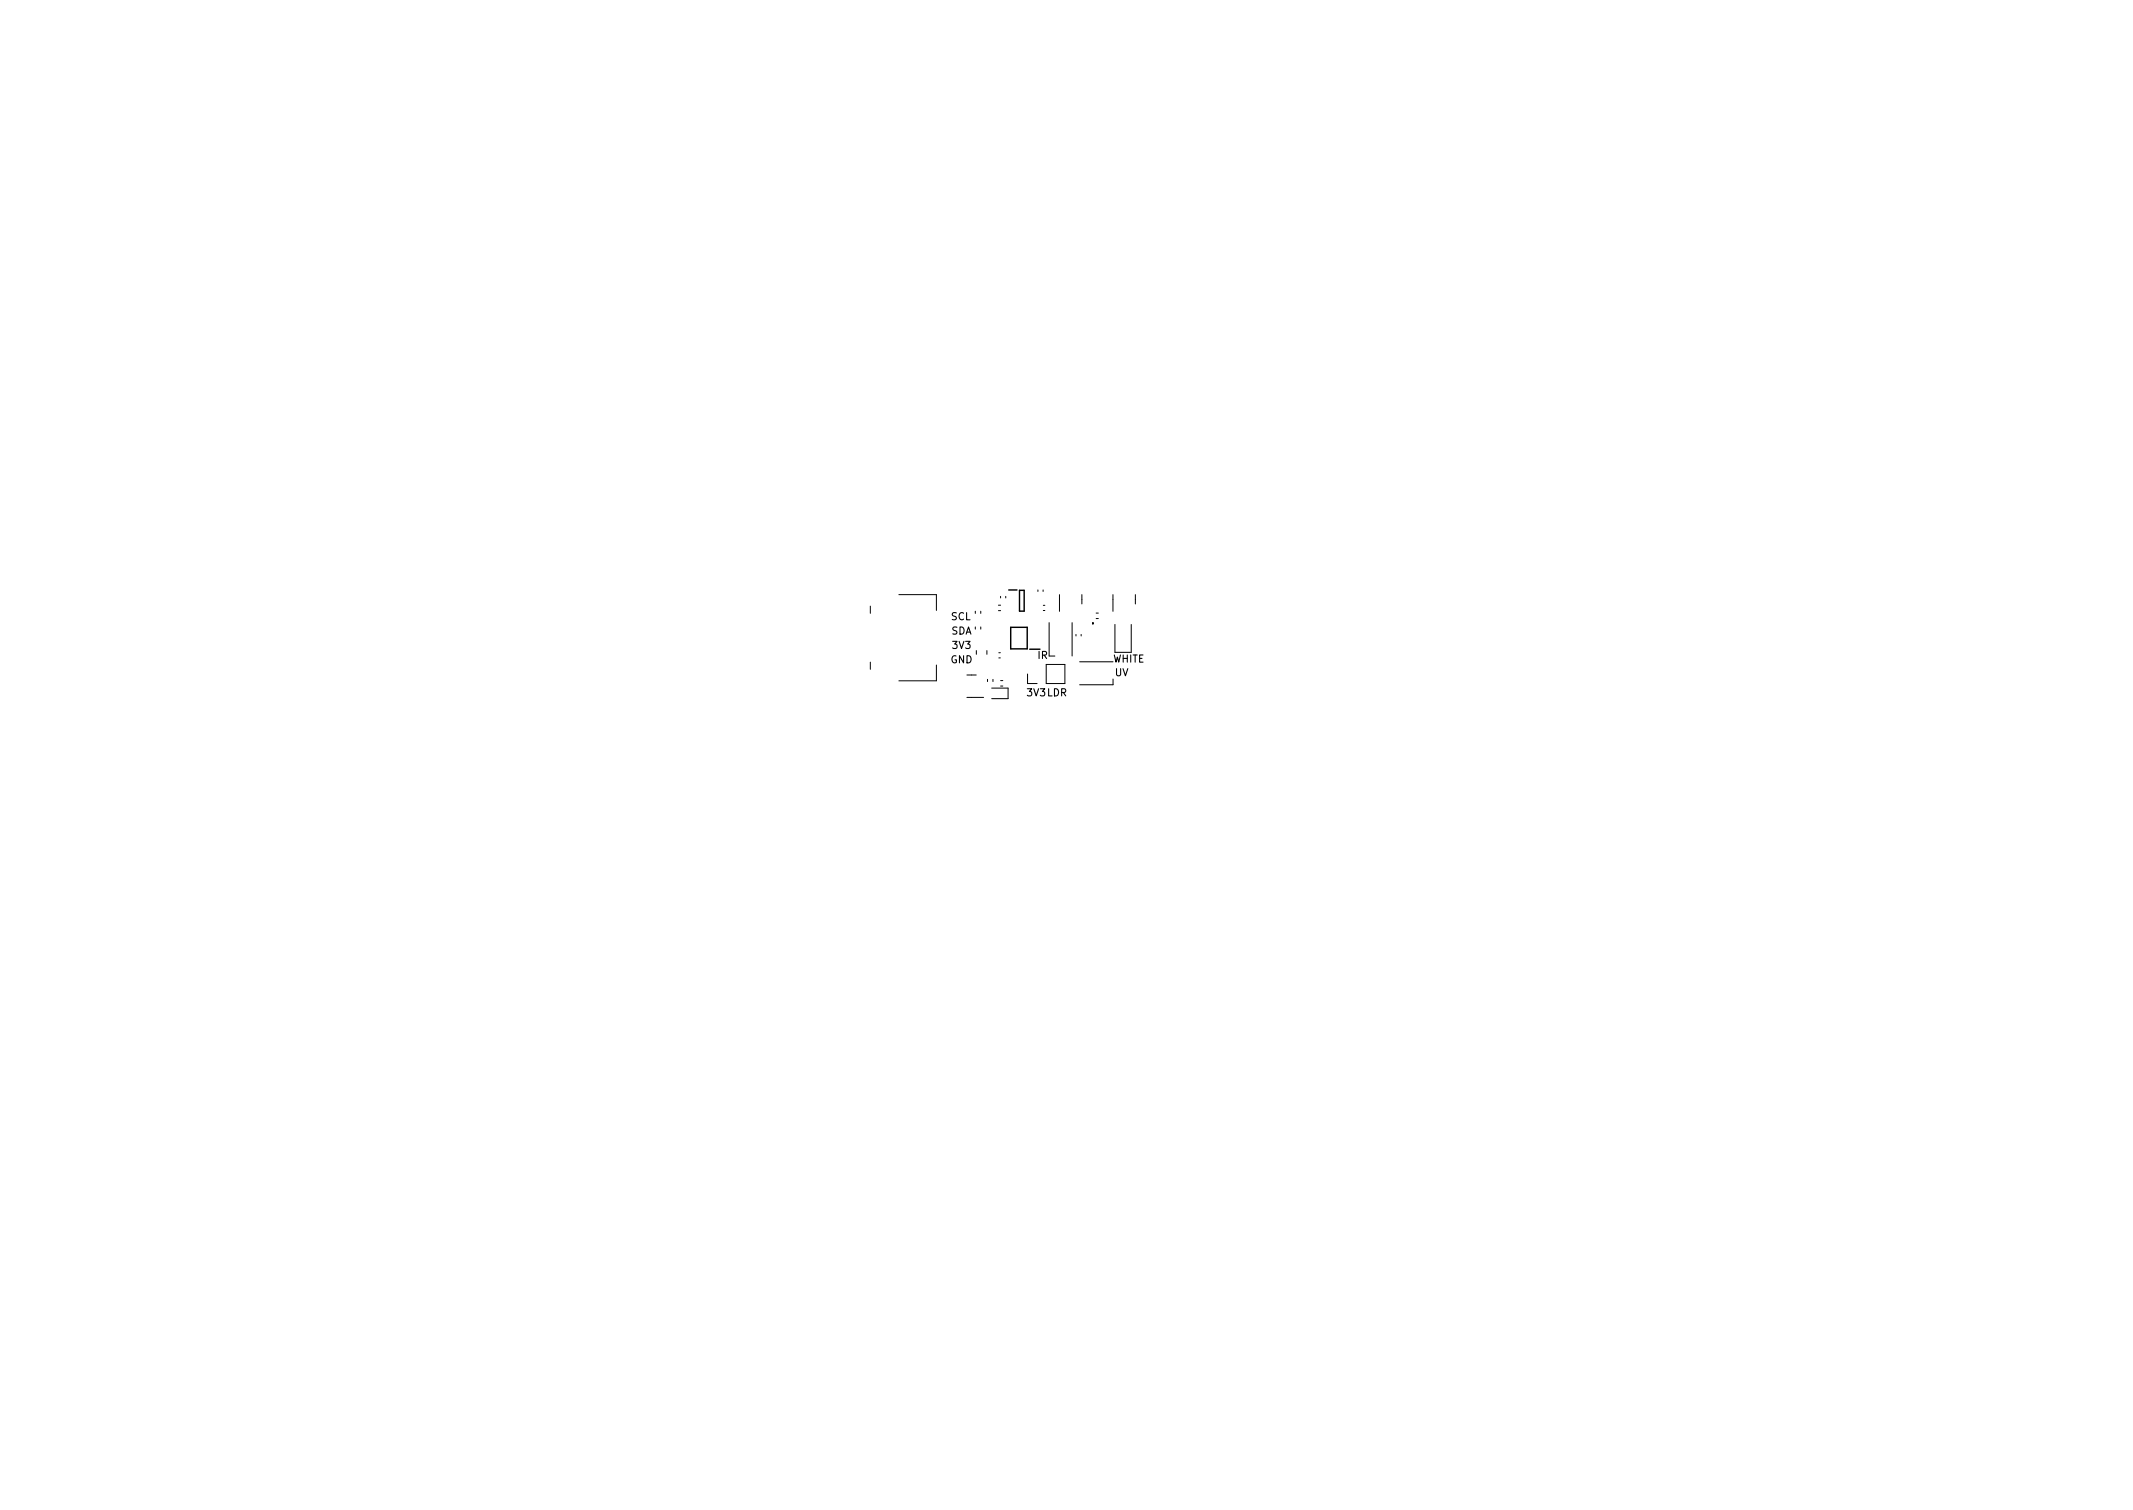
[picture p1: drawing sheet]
<svg xmlns="http://www.w3.org/2000/svg" width="297mm" height="210mm" viewBox="0 0 297 210" stroke-linecap="round" stroke-linejoin="round" font-family="sans-serif">
<defs><g id="words">
<g font-size="1.4">
<text x="132.4" y="86.3">SCL</text>
<text x="132.4" y="88.3">SDA</text>
<text x="132.4" y="92.3">GND</text>
<text x="132.7" y="90.3">3V3</text>
<text x="144.5" y="91.7">IR</text>
<text x="155" y="92.2">WHITE</text>
<text x="155.2" y="94.1">UV</text>
<text x="143.1" y="96.9">3V3LDR</text>
</g>
</g></defs>
<g fill="none" stroke="#000" stroke-width=".14">
<path d="M121.2 84.4v1M121.2 92.2v1M125.2 82.8h5.2v2.2M130.4 92.6v2.2h-5.2M134.6 94h1.3M134.6 97.1h2.4M135.8 85.1v.3M136 90.6v.5M136.6 85.1v.3M136.6 87.3v.3M137.4 90.6v.5M137.5 94.6v.3"/>
<path d="M138.1 95.8h2.3v1.5h-2.3M138.3 94.6v.3M139 85h.3M139 84.3h.3M139.1 90.9h.2M139.1 91.6h.2M139.3 83v.3M139.3 95.5h.4M139.3 94.8h.4M140.1 83v.3M143.1 93.8v1.4h1.3M144.5 82.1v.3"/>
<path d="M145.3 82.1v.3M145.3 85h.2M145.3 84.3h.2M145.7 92.5h2.6v2.7h-2.6zM146.1 86.7v4.6h.8M147.5 82.8v2.3M149.3 86.7v4.6M149.8 88.3v.3M150.3 92.1h4.7M150.6 88.3v.3M150.7 82.8v1.3M152.6 85.4h.4"/>
<path d="M152.6 86.1h.4M155 82.8v2.3M155 94.5v.8h-4.7M155.3 86.9v3.9h2.2v-3.9M158.1 82.8v1.3"/>
<circle cx="152.2" cy="86.8" r=".05"/>
</g>
<g fill="#000" stroke="#000" stroke-width=".14">
<circle cx="152.2" cy="86.8" r=".05"/>
<circle cx="152.2" cy="86.7" r=".05"/>
</g>
<path d="M140.5 82.1h1.1M140.8 87.3h2.2v3h-2.2zM142 82.2h.6v2.9h-.6zM143.4 90.4h1.4" fill="none" stroke="#000" stroke-width=".2"/>
<use href="#words"/>
</svg>
